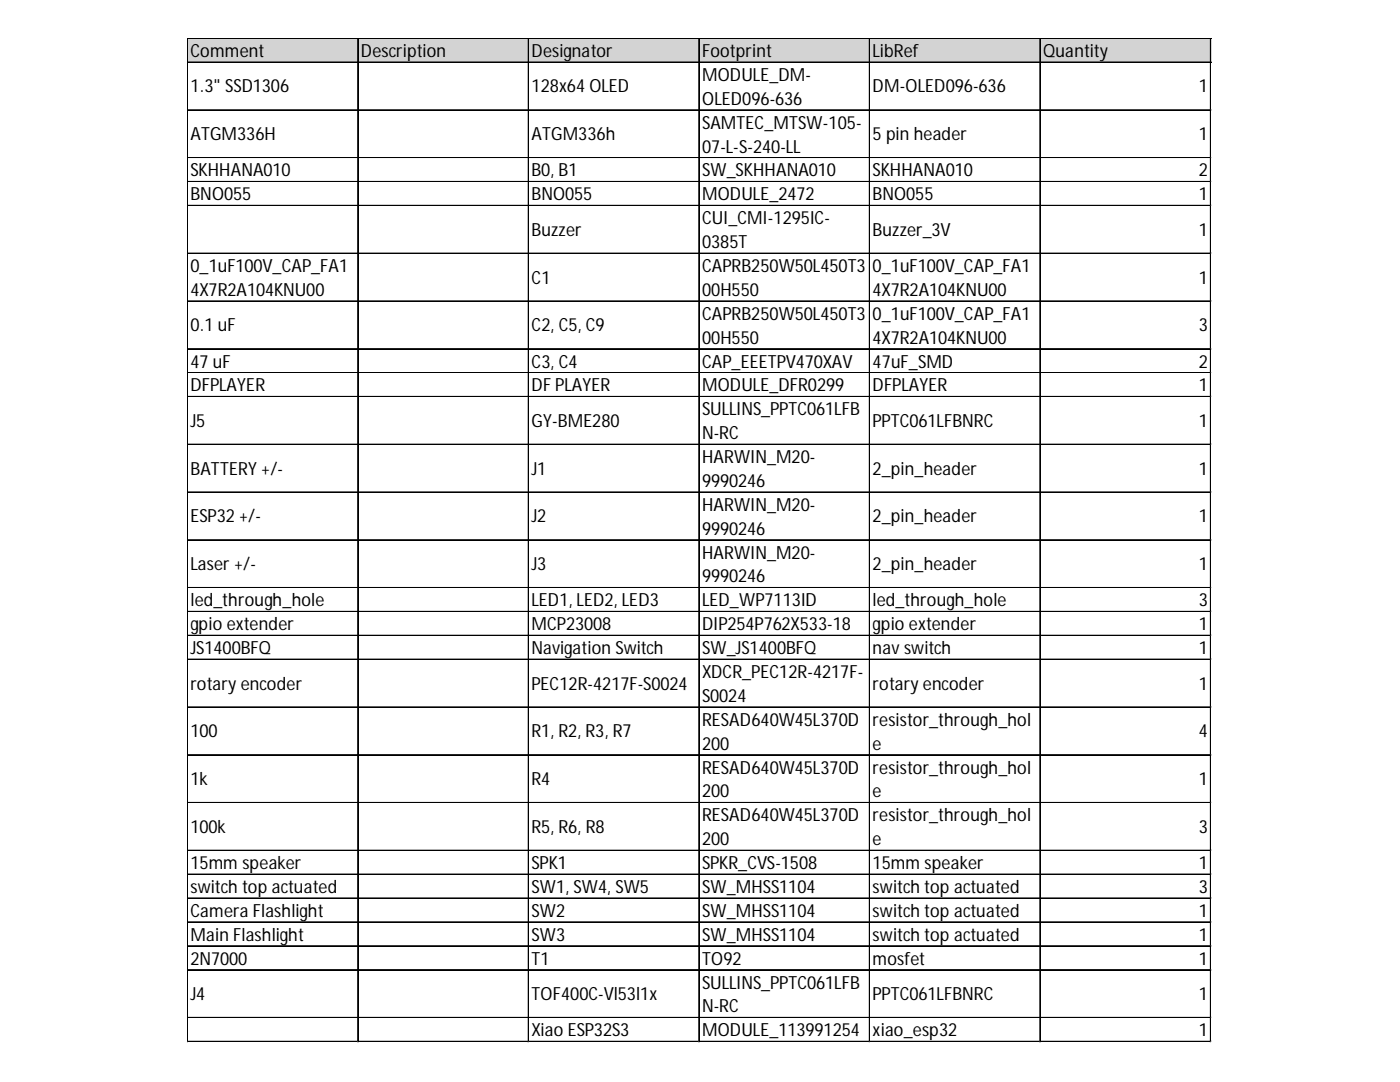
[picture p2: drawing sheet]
<svg xmlns="http://www.w3.org/2000/svg" width="279mm" height="216mm" viewBox="0 0 279 216" stroke-linecap="round" stroke-linejoin="round" font-family="sans-serif">
<defs><g id="words">
<g font-size="3.6">
<text x="38" y="11.4">Comment</text>
<text x="72" y="11.4">Description</text>
<text x="106.1" y="11.4">Designator</text>
<text x="140.1" y="11.4">Footprint</text>
<text x="174.1" y="11.4">LibRef</text>
<text x="208.2" y="11.4">Quantity</text>
<text x="140.1" y="16.1">MODULE_DM-</text>
<text x="38" y="18.4">1.3&quot; SSD1306</text>
<text x="106.1" y="18.4">128x64 OLED</text>
<text x="140.1" y="20.9">OLED096-636</text>
<text x="174.1" y="18.4">DM-OLED096-636</text>
<text x="239.3" y="18.4">1</text>
<text x="38" y="28">ATGM336H</text>
<text x="106.1" y="28">ATGM336h</text>
<text x="140.1" y="25.7">SAMTEC_MTSW-105-</text>
<text x="174.1" y="28">5 pin header</text>
<text x="239.3" y="28">1</text>
<text x="38" y="35.2">SKHHANA010</text>
<text x="106.1" y="35.2">B0, B1</text>
<text x="140.1" y="30.4">07-L-S-240-LL</text>
<text x="140.1" y="35.2">SW_SKHHANA010</text>
<text x="174.1" y="35.2">SKHHANA010</text>
<text x="239.3" y="35.2">2</text>
<text x="38" y="40">BNO055</text>
<text x="106.1" y="40">BNO055</text>
<text x="140.1" y="40">MODULE_2472</text>
<text x="174.1" y="40">BNO055</text>
<text x="239.3" y="40">1</text>
<text x="106.1" y="47">Buzzer</text>
<text x="140.1" y="44.7">CUI_CMI-1295IC-</text>
<text x="174.1" y="47">Buzzer_3V</text>
<text x="239.3" y="47">1</text>
<text x="140.1" y="49.5">0385T</text>
<text x="38" y="54.3">0_1uF100V_CAP_FA1</text>
<text x="38" y="59">4X7R2A104KNU00</text>
<text x="106.1" y="56.6">C1</text>
<text x="140.1" y="54.3">CAPRB250W50L450T3</text>
<text x="140.1" y="59">00H550</text>
<text x="174.1" y="54.3">0_1uF100V_CAP_FA1</text>
<text x="174.1" y="59">4X7R2A104KNU00</text>
<text x="239.3" y="56.6">1</text>
<text x="140.1" y="63.8">CAPRB250W50L450T3</text>
<text x="174.1" y="63.8">0_1uF100V_CAP_FA1</text>
<text x="38" y="66.1">0.1 uF</text>
<text x="106.1" y="66.1">C2, C5, C9</text>
<text x="140.1" y="68.6">00H550</text>
<text x="174.1" y="68.6">4X7R2A104KNU00</text>
<text x="239.3" y="66.1">3</text>
<text x="38" y="73.3">47 uF</text>
<text x="106.1" y="73.3">C3, C4</text>
<text x="140.1" y="73.3">CAP_EEETPV470XAV</text>
<text x="174.1" y="73.3">47uF_SMD</text>
<text x="239.3" y="73.3">2</text>
<text x="38" y="78.1">DFPLAYER</text>
<text x="106.1" y="78.1">DF PLAYER</text>
<text x="140.1" y="78.1">MODULE_DFR0299</text>
<text x="140.1" y="82.9">SULLINS_PPTC061LFB</text>
<text x="174.1" y="78.1">DFPLAYER</text>
<text x="239.3" y="78.1">1</text>
<text x="38" y="85.2">J5</text>
<text x="106.1" y="85.2">GY-BME280</text>
<text x="140.1" y="87.6">N-RC</text>
<text x="174.1" y="85.2">PPTC061LFBNRC</text>
<text x="239.3" y="85.2">1</text>
<text x="38" y="94.7">BATTERY+/-</text>
<text x="106.1" y="94.7">J1</text>
<text x="140.1" y="92.4">HARWIN_M20-</text>
<text x="174.1" y="94.7">2_pin_header</text>
<text x="239.3" y="94.7">1</text>
<text x="140.1" y="97.2">9990246</text>
<text x="140.1" y="101.9">HARWIN_M20-</text>
<text x="38" y="104.2">ESP32 +/-</text>
<text x="106.1" y="104.2">J2</text>
<text x="140.1" y="106.7">9990246</text>
<text x="174.1" y="104.2">2_pin_header</text>
<text x="239.3" y="104.2">1</text>
<text x="38" y="113.8">Laser+/-</text>
<text x="106.1" y="113.8">J3</text>
<text x="140.1" y="111.5">HARWIN_M20-</text>
<text x="174.1" y="113.8">2_pin_header</text>
<text x="239.3" y="113.8">1</text>
<text x="140.1" y="116.2">9990246</text>
<text x="38" y="121">led_through_hole</text>
<text x="38" y="125.8">gpio extender</text>
<text x="106.1" y="121">LED1, LED2, LED3</text>
<text x="106.1" y="125.8">MCP23008</text>
<text x="140.1" y="121">LED_WP7113ID</text>
<text x="140.1" y="125.8">DIP254P762X533-18</text>
<text x="174.1" y="121">led_through_hole</text>
<text x="174.1" y="125.8">gpio extender</text>
<text x="239.3" y="121">3</text>
<text x="239.3" y="125.8">1</text>
<text x="38" y="130.5">JS1400BFQ</text>
<text x="106.1" y="130.5">Navigation Switch</text>
<text x="140.1" y="130.5">SW_JS1400BFQ</text>
<text x="174.1" y="130.5">nav switch</text>
<text x="239.3" y="130.5">1</text>
<text x="38" y="137.6">rotary encoder</text>
<text x="106.1" y="137.6">PEC12R-4217F-S0024</text>
<text x="140.1" y="135.3">XDCR_PEC12R-4217F-</text>
<text x="174.1" y="137.6">rotary encoder</text>
<text x="239.3" y="137.6">1</text>
<text x="140.1" y="140.1">S0024</text>
<text x="38" y="147.1">100</text>
<text x="106.1" y="147.1">R1, R2, R3, R7</text>
<text x="140.1" y="144.8">RESAD640W45L370D</text>
<text x="140.1" y="149.6">200</text>
<text x="174.1" y="144.8">resistor_through_hol</text>
<text x="174.1" y="149.6">e</text>
<text x="239.3" y="147.1">4</text>
<text x="140.1" y="154.4">RESAD640W45L370D</text>
<text x="174.1" y="154.4">resistor_through_hol</text>
<text x="38" y="156.7">1k</text>
<text x="106.1" y="156.7">R4</text>
<text x="140.1" y="159.1">200</text>
<text x="174.1" y="159.1">e</text>
<text x="239.3" y="156.7">1</text>
<text x="38" y="166.2">100k</text>
<text x="106.1" y="166.2">R5, R6, R8</text>
<text x="140.1" y="163.9">RESAD640W45L370D</text>
<text x="174.1" y="163.9">resistor_through_hol</text>
<text x="239.3" y="166.2">3</text>
<text x="38" y="173.4">15mm speaker</text>
<text x="106.1" y="173.4">SPK1</text>
<text x="140.1" y="168.6">200</text>
<text x="140.1" y="173.4">SPKR_CVS-1508</text>
<text x="174.1" y="168.6">e</text>
<text x="174.1" y="173.4">15mm speaker</text>
<text x="239.3" y="173.4">1</text>
<text x="38" y="178.2">switch top actuated</text>
<text x="106.1" y="178.2">SW1, SW4, SW5</text>
<text x="140.1" y="178.2">SW_MHSS1104</text>
<text x="174.1" y="178.2">switch top actuated</text>
<text x="239.3" y="178.2">3</text>
<text x="38" y="182.9">Camera Flashlight</text>
<text x="106.1" y="182.9">SW2</text>
<text x="140.1" y="182.9">SW_MHSS1104</text>
<text x="174.1" y="182.9">switch top actuated</text>
<text x="239.3" y="182.9">1</text>
<text x="38" y="187.7">Main Flashlight</text>
<text x="106.1" y="187.7">SW3</text>
<text x="140.1" y="187.7">SW_MHSS1104</text>
<text x="174.1" y="187.7">switch top actuated</text>
<text x="239.3" y="187.7">1</text>
<text x="38" y="192.5">2N7000</text>
<text x="106.1" y="192.5">T1</text>
<text x="140.1" y="192.5">TO92</text>
<text x="140.1" y="197.2">SULLINS_PPTC061LFB</text>
<text x="174.1" y="192.5">mosfet</text>
<text x="239.3" y="192.5">1</text>
<text x="38" y="199.5">J4</text>
<text x="106.1" y="199.5">TOF400C-Vl53l1x</text>
<text x="140.1" y="202">N-RC</text>
<text x="174.1" y="199.5">PPTC061LFBNRC</text>
<text x="239.3" y="199.5">1</text>
<text x="106.1" y="206.8">Xiao ESP32S3</text>
<text x="140.1" y="206.8">MODULE_113991254</text>
<text x="174.1" y="206.8">xiao_esp32</text>
<text x="239.3" y="206.8">1</text>
</g>
</g></defs>
<path d="M37.5 7.7h204.3v4.8h-204.3z" fill="#d3d3d3"/>
<g fill="none" stroke="#000" stroke-width=".2">
<path d="M37.3 7.6v200.3M37.4 7.6v200.3M37.5 7.6h204.2M37.5 7.7h204.2M37.5 12.4h204.2M37.5 12.5h204.2M71.4 7.8v200.1M71.5 7.8v200.1M105.4 7.8v200.1M105.5 7.8v200.1M139.5 7.8v200.1M173.5 7.8v200.1"/>
<path d="M173.6 7.8v200.1M207.5 7.8v200.1M207.6 7.8v200.1M241.6 7.8v200.1M37.5 21.9h204.2M37.5 22h204.2M37.5 31.4h204.2M37.5 31.5h204.2M37.5 36.2h204.2M37.5 36.3h204.2M37.5 41h204.2M37.5 50.5h204.2"/>
<path d="M37.5 50.6h204.2M37.5 60h204.2M37.5 60.1h204.2M37.5 69.6h204.2M37.5 74.3h204.2M37.5 74.4h204.2M37.5 79.1h204.2M37.5 79.2h204.2M37.5 88.6h204.2M37.5 88.7h204.2M37.5 98.2h204.2M37.5 107.7h204.2"/>
<path d="M37.5 107.8h204.2M37.5 117.2h204.2M37.5 117.3h204.2M37.5 122h204.2M37.5 122.1h204.2M37.5 126.8h204.2M37.5 131.5h204.2M37.5 131.6h204.2M37.5 141h204.2M37.5 141.1h204.2M37.5 150.6h204.2M37.5 150.7h204.2"/>
<path d="M37.5 160.1h204.2M37.5 160.2h204.2M37.5 169.6h204.2M37.5 169.7h204.2M37.5 174.4h204.2M37.5 174.5h204.2M37.5 179.2h204.2M37.5 179.3h204.2M37.5 183.9h204.2M37.5 184h204.2M37.5 188.7h204.2M37.5 188.8h204.2"/>
<path d="M37.5 193.5h204.2M37.5 193.6h204.2M37.5 203h204.2M37.5 203.1h204.2M37.5 207.8h204.2M37.5 207.9h204.2"/>
</g>
<path d="M37.3 207.9v.1" fill="none" stroke="#d4d4d4" stroke-width=".2"/>
<path d="M37.3 207.9l.2 .1z" fill="#d4d4d4"/>
<path d="M71.4 207.9v.1" fill="none" stroke="#d4d4d4" stroke-width=".2"/>
<path d="M71.4 207.9l.1 .1z" fill="#d4d4d4"/>
<path d="M105.4 207.9v.1" fill="none" stroke="#d4d4d4" stroke-width=".2"/>
<path d="M105.4 207.9l.2 .1z" fill="#d4d4d4"/>
<path d="M139.5 207.9v.1" fill="none" stroke="#d4d4d4" stroke-width=".2"/>
<path d="M139.5 207.9l.1 .1z" fill="#d4d4d4"/>
<path d="M173.5 207.9v.1" fill="none" stroke="#d4d4d4" stroke-width=".2"/>
<path d="M173.5 207.9l.2 .1z" fill="#d4d4d4"/>
<path d="M207.5 207.9v.1" fill="none" stroke="#d4d4d4" stroke-width=".2"/>
<path d="M207.5 207.9l.2 .1z" fill="#d4d4d4"/>
<path d="M241.6 207.9v.1" fill="none" stroke="#d4d4d4" stroke-width=".2"/>
<path d="M241.6 207.9l.1 .1z" fill="#d4d4d4"/>
<path d="M241.7 21.9h.1" fill="none" stroke="#d4d4d4" stroke-width=".2"/>
<path d="M241.7 21.9l.1 .2z" fill="#d4d4d4"/>
<path d="M241.7 31.4h.1" fill="none" stroke="#d4d4d4" stroke-width=".2"/>
<path d="M241.7 31.4l.1 .2z" fill="#d4d4d4"/>
<path d="M241.7 36.2h.1" fill="none" stroke="#d4d4d4" stroke-width=".2"/>
<path d="M241.7 36.2l.1 .2z" fill="#d4d4d4"/>
<path d="M241.7 41h.1" fill="none" stroke="#d4d4d4" stroke-width=".2"/>
<path d="M241.7 41l.1 .1z" fill="#d4d4d4"/>
<path d="M241.7 50.5h.1" fill="none" stroke="#d4d4d4" stroke-width=".2"/>
<path d="M241.7 50.5l.1 .2z" fill="#d4d4d4"/>
<path d="M241.7 60h.1" fill="none" stroke="#d4d4d4" stroke-width=".2"/>
<path d="M241.7 60l.1 .2z" fill="#d4d4d4"/>
<path d="M241.7 69.6h.1" fill="none" stroke="#d4d4d4" stroke-width=".2"/>
<path d="M241.7 69.6l.1 .1z" fill="#d4d4d4"/>
<path d="M241.7 74.3h.1" fill="none" stroke="#d4d4d4" stroke-width=".2"/>
<path d="M241.7 74.3l.1 .2z" fill="#d4d4d4"/>
<path d="M241.7 79.1h.1" fill="none" stroke="#d4d4d4" stroke-width=".2"/>
<path d="M241.7 79.1l.1 .2z" fill="#d4d4d4"/>
<path d="M241.7 88.6h.1" fill="none" stroke="#d4d4d4" stroke-width=".2"/>
<path d="M241.7 88.6l.1 .2z" fill="#d4d4d4"/>
<path d="M241.7 98.2h.1" fill="none" stroke="#d4d4d4" stroke-width=".2"/>
<path d="M241.7 98.2l.1 .1z" fill="#d4d4d4"/>
<path d="M241.7 107.7h.1" fill="none" stroke="#d4d4d4" stroke-width=".2"/>
<path d="M241.7 107.7l.1 .2z" fill="#d4d4d4"/>
<path d="M241.7 117.2h.1" fill="none" stroke="#d4d4d4" stroke-width=".2"/>
<path d="M241.7 117.2l.1 .2z" fill="#d4d4d4"/>
<path d="M241.7 122h.1" fill="none" stroke="#d4d4d4" stroke-width=".2"/>
<path d="M241.7 122l.1 .2z" fill="#d4d4d4"/>
<path d="M241.7 126.8h.1" fill="none" stroke="#d4d4d4" stroke-width=".2"/>
<path d="M241.7 126.8l.1 .1z" fill="#d4d4d4"/>
<path d="M241.7 131.5h.1" fill="none" stroke="#d4d4d4" stroke-width=".2"/>
<path d="M241.7 131.5l.1 .2z" fill="#d4d4d4"/>
<path d="M241.7 141h.1" fill="none" stroke="#d4d4d4" stroke-width=".2"/>
<path d="M241.7 141l.1 .2z" fill="#d4d4d4"/>
<path d="M241.7 150.6h.1" fill="none" stroke="#d4d4d4" stroke-width=".2"/>
<path d="M241.7 150.6l.1 .1z" fill="#d4d4d4"/>
<path d="M241.7 160.1h.1" fill="none" stroke="#d4d4d4" stroke-width=".2"/>
<path d="M241.7 160.1l.1 .2z" fill="#d4d4d4"/>
<path d="M241.7 169.6h.1" fill="none" stroke="#d4d4d4" stroke-width=".2"/>
<path d="M241.7 169.6l.1 .2z" fill="#d4d4d4"/>
<path d="M241.7 174.4h.1" fill="none" stroke="#d4d4d4" stroke-width=".2"/>
<path d="M241.7 174.4l.1 .2z" fill="#d4d4d4"/>
<path d="M241.7 179.2h.1" fill="none" stroke="#d4d4d4" stroke-width=".2"/>
<path d="M241.7 179.2l.1 .1z" fill="#d4d4d4"/>
<path d="M241.7 183.9h.1" fill="none" stroke="#d4d4d4" stroke-width=".2"/>
<path d="M241.7 183.9l.1 .2z" fill="#d4d4d4"/>
<path d="M241.7 188.7h.1" fill="none" stroke="#d4d4d4" stroke-width=".2"/>
<path d="M241.7 188.7l.1 .2z" fill="#d4d4d4"/>
<path d="M241.7 193.5h.1" fill="none" stroke="#d4d4d4" stroke-width=".2"/>
<path d="M241.7 193.5l.1 .1z" fill="#d4d4d4"/>
<path d="M241.7 203h.1" fill="none" stroke="#d4d4d4" stroke-width=".2"/>
<path d="M241.7 203l.1 .2z" fill="#d4d4d4"/>
<path d="M241.7 207.8h.1" fill="none" stroke="#d4d4d4" stroke-width=".2"/>
<path d="M241.7 207.8l.1 .1z" fill="#d4d4d4"/>
<use href="#words"/>
</svg>
